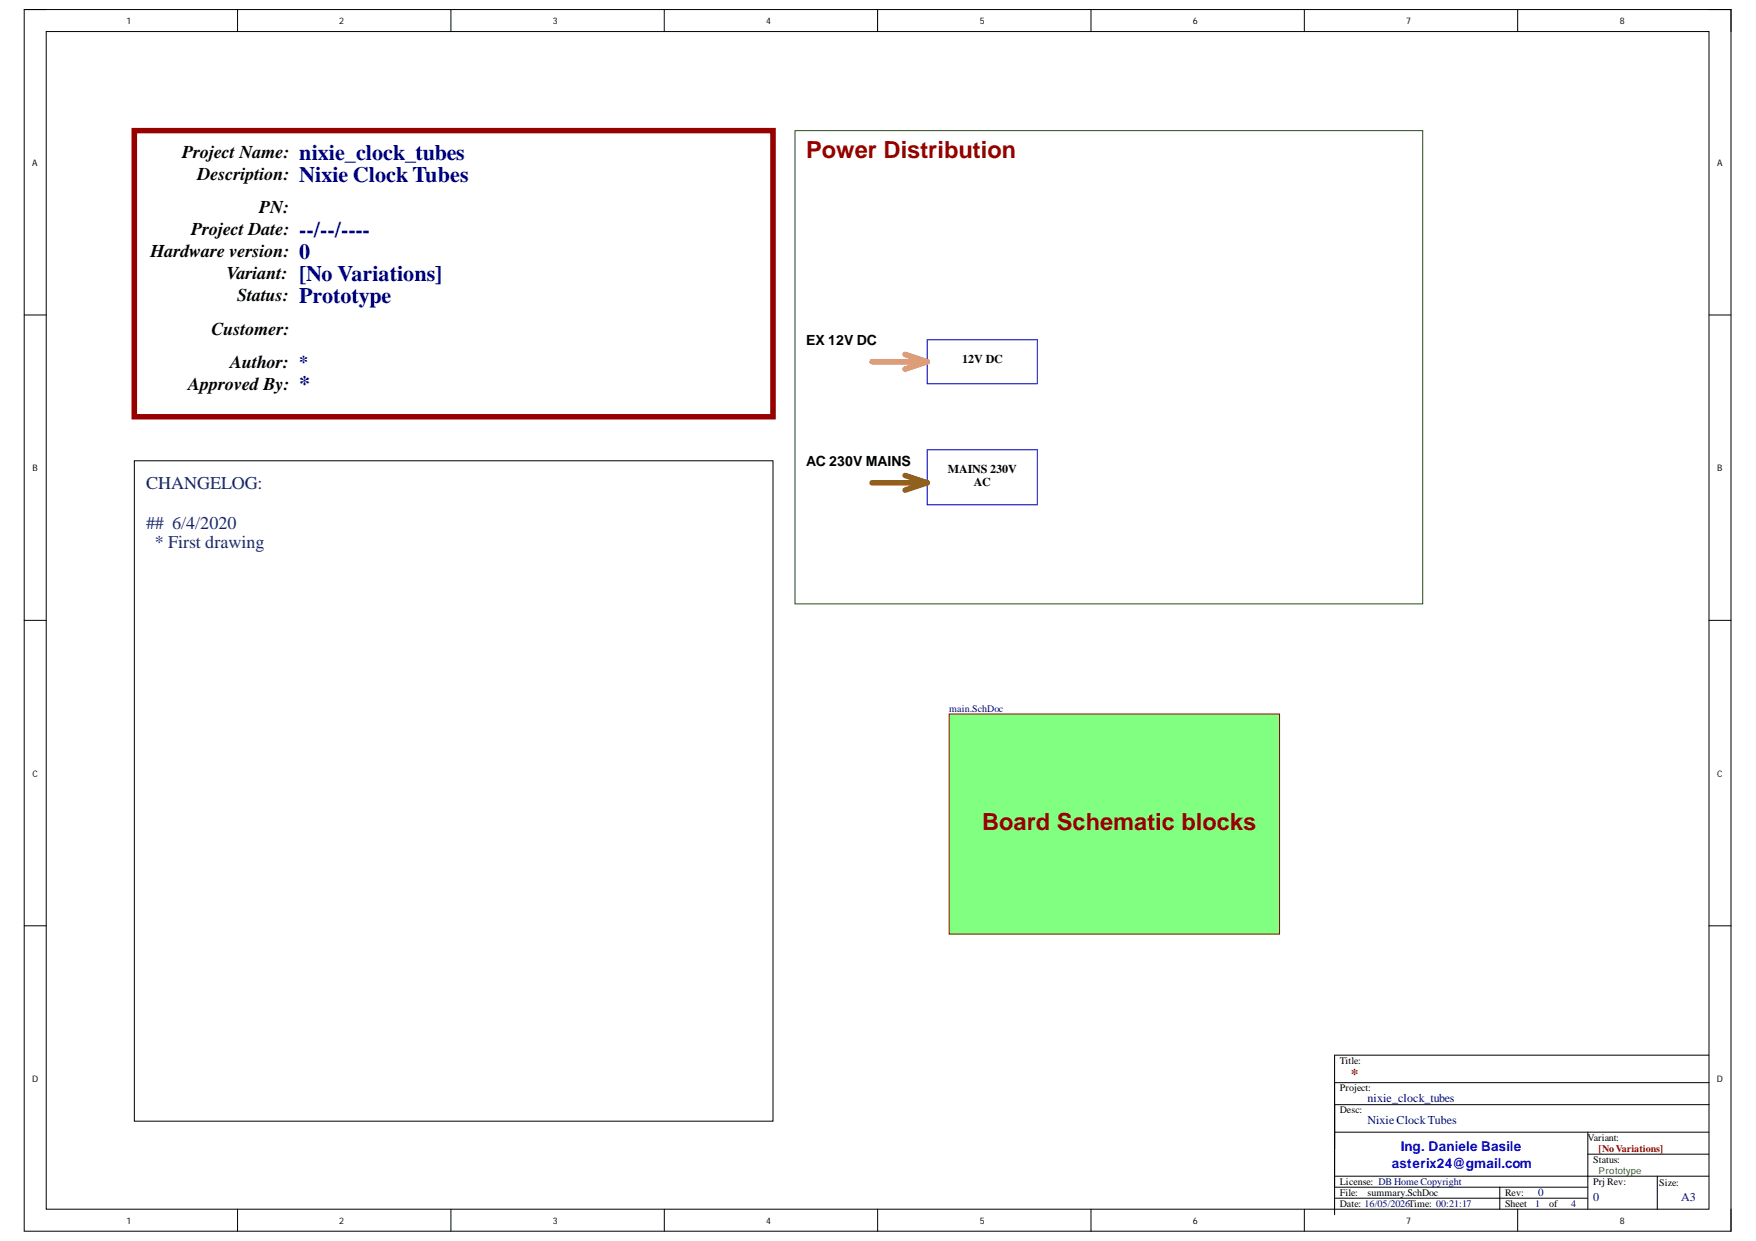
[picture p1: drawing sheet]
<svg xmlns="http://www.w3.org/2000/svg" width="297mm" height="210mm" viewBox="0 0 297 210" stroke-linecap="round" stroke-linejoin="round" font-family="sans-serif">
<defs><g id="words">
<g font-size="4" fill="#980000">
<text x="136.4" y="26.8">Power Distribution</text>
<text x="166.1" y="140.3">Board Schematic blocks</text>
</g>
<g font-size="3.7" fill="#000080">
<text x="50.6" y="27.1">nixie_clock_tubes</text>
<text x="50.6" y="30.8">Nixie Clock Tubes</text>
<text x="50.6" y="40.1">--/--/----</text>
<text x="50.6" y="43.8">0</text>
<text x="50.6" y="47.5">[No Variations]</text>
<text x="50.6" y="51.2">Prototype</text>
<text x="50.6" y="66.1">*</text>
</g>
<g font-size="3">
<text x="30.8" y="26.8">Project Name:</text>
<text x="33.4" y="30.5">Description:</text>
<text x="32.3" y="39.8">Project Date:</text>
<text x="43.8" y="36.1">PN:</text>
<text x="25.5" y="43.6">Hardware version:</text>
<text x="38.3" y="47.3">Variant:</text>
<text x="40.1" y="51">Status:</text>
<text x="35.8" y="56.6">Customer:</text>
<text x="31.8" y="65.9">Approved By:</text>
<text x="38.9" y="62.2">Author: *</text>
</g>
<g font-size="3" fill="#073763">
<text x="24.7" y="82.6">CHANGELOG:</text>
<text x="24.7" y="89.4">## 6/4/2020</text>
<text x="26.2" y="92.7">* First drawing</text>
</g>
<text font-size="2.5" fill="#800000" x="228.5" y="182.5">*</text>
<g font-size="2.4">
<text x="136.4" y="58.3">EX 12V DC</text>
<text x="136.4" y="78.7">AC 230V MAINS</text>
</g>
<g font-size="2.3" fill="#00f">
<text x="235.4" y="197.5">asterix24@gmail.com</text>
<text x="236.9" y="194.7">Ing. Daniele Basile</text>
</g>
<g font-size="2">
<text x="162.8" y="61.3">12V DC</text>
<text x="160.3" y="79.9">MAINS 230V</text>
<text x="164.7" y="82.1">AC</text>
</g>
<g font-size="2" fill="#000080">
<text x="231.3" y="186.3">nixie_clock_tubes</text>
<text x="231.3" y="190.1">Nixie ClockTubes</text>
<text x="269.5" y="203.2">0</text>
<text x="284.4" y="203.2">A3</text>
</g>
<text font-size="1.9" fill="#000080" x="260.2" y="202.2">0</text>
<g font-size="1.7" fill="#000080">
<text x="160.6" y="120.4">main.SchDoc</text>
<text x="259.7" y="204.1">1</text>
<text x="265.8" y="204.1">4</text>
</g>
<g font-size="1.7">
<text x="226.7" y="179.9">Title:</text>
<text x="226.7" y="184.6">Project:</text>
<text x="226.7" y="188.3">Desc:</text>
<text x="268.6" y="192.9">Variant:</text>
<text x="269.5" y="196.7">Status:</text>
<text x="226.7" y="202.2">File:</text>
<text x="226.7" y="200.4">License: DB Home Copyright</text>
<text x="231.3" y="202.2">summary.SchDoc</text>
<text x="254.6" y="202.2">Rev:</text>
<text x="269.5" y="200.4">PrjRev:</text>
<text x="280.7" y="200.6">Size:</text>
<text x="226.7" y="204.1">Date: 16/05/2026Time: 00:21:17</text>
<text x="254.6" y="204.1">Sheet</text>
<text x="262" y="204.1">of</text>
</g>
<text font-size="1.7" fill="#980000" x="270.4" y="194.8">[NoVariations]</text>
<text font-size="1.6" fill="#274e13" x="270.4" y="198.6">Prototype</text>
<g font-size="1.5">
<text x="21.4" y="4">1</text>
<text x="57.4" y="4">2</text>
<text x="93.5" y="4">3</text>
<text x="129.6" y="4">4</text>
<text x="165.7" y="4">5</text>
<text x="201.8" y="4">6</text>
<text x="237.8" y="4">7</text>
<text x="274" y="4">8</text>
<text x="5.4" y="28.1">A</text>
<text x="290.5" y="28.1">A</text>
<text x="5.5" y="79.7">B</text>
<text x="290.5" y="79.7">B</text>
<text x="5.5" y="131.4">C</text>
<text x="290.5" y="131.4">C</text>
<text x="5.4" y="183">D</text>
<text x="290.4" y="183">D</text>
<text x="21.4" y="207">1</text>
<text x="57.4" y="207">2</text>
<text x="93.5" y="207">3</text>
<text x="129.6" y="207">4</text>
<text x="165.7" y="207">5</text>
<text x="201.8" y="207">6</text>
<text x="237.8" y="207">7</text>
<text x="274" y="207">8</text>
</g>
</g></defs>
<path d="M4.1 1.6h288.7v206.6h-288.7z" fill="none" stroke="#000" stroke-width=".17"/>
<path d="M7.8 5.3h281.3v199.2h-281.3z" fill-rule="evenodd" fill="#fff"/>
<g fill="none" stroke="#000" stroke-width=".17">
<path d="M4.1 1.6h3.7M7.8 5.3h281.3v199.2h-281.3zM40.2 1.6v3.7M76.3 1.6v3.7M112.4 1.6v3.7M148.5 1.6v3.7M184.5 1.6v3.7M220.6 1.6v3.7M256.7 1.6v3.7M289.1 1.6h3.7v3.7M4.1 53.3h3.7M289.1 53.3h3.7"/>
<path d="M22.7 77.9h108.1v111.7h-108.1zM4.1 104.9h3.7M289.1 104.9h3.7M4.1 156.6h3.7M289.1 156.6h3.7M289.1 178.5h-63.3v27M225.8 186.8h63.3M225.8 191.5h63.3M225.8 198.9h63.3M225.8 183.1h63.3M268.6 191.5v13M268.6 195.2h20.5"/>
<path d="M280.3 198.9v5.6M40.2 204.5v3.7M76.3 204.5v3.7M112.4 204.5v3.7M148.5 204.5v3.7M184.5 204.5v3.7M220.6 204.5v3.7M225.8 202.7h42.8M225.8 200.8h42.8M253.7 200.8v3.7M256.7 204.5v3.7M292.8 204.5v3.7"/>
</g>
<path d="M22.7 22.1h108.1v48.4h-108.1z" fill="none" stroke="#980000" stroke-width=".93"/>
<path d="M156.8 76.1h18.7v9.3h-18.7z" fill-rule="evenodd" fill="#fff"/>
<path d="M156.8 76.1h18.7v9.3h-18.7z" fill="none" stroke="#00f" stroke-width=".17"/>
<path d="M156.8 57.5h18.7v7.4h-18.7z" fill-rule="evenodd" fill="#fff"/>
<path d="M156.8 57.5h18.7v7.4h-18.7z" fill="none" stroke="#00f" stroke-width=".17"/>
<path d="M160.6 120.8h55.8v37.2h-55.8z" fill-rule="evenodd" fill="#80ff80"/>
<path d="M160.6 120.8h55.8v37.2h-55.8z" fill="none" stroke="#800000" stroke-width=".17"/>
<path d="M134.5 22.1h106.2v80h-106.2z" fill="none" stroke="#274e13" stroke-width=".17"/>
<path d="M147.5 81.7h9.3M153.1 80.4l3.7 1.3M156.8 81.7l-3.7 1.2" fill="none" stroke="#7f6000" stroke-width=".93"/>
<path d="M153.1 59.9l3.7 1.3M147.5 61.2h9.3M156.8 61.2l-3.7 1.2" fill="none" stroke="#e69138" stroke-width=".93"/>
<use href="#words"/>
</svg>
